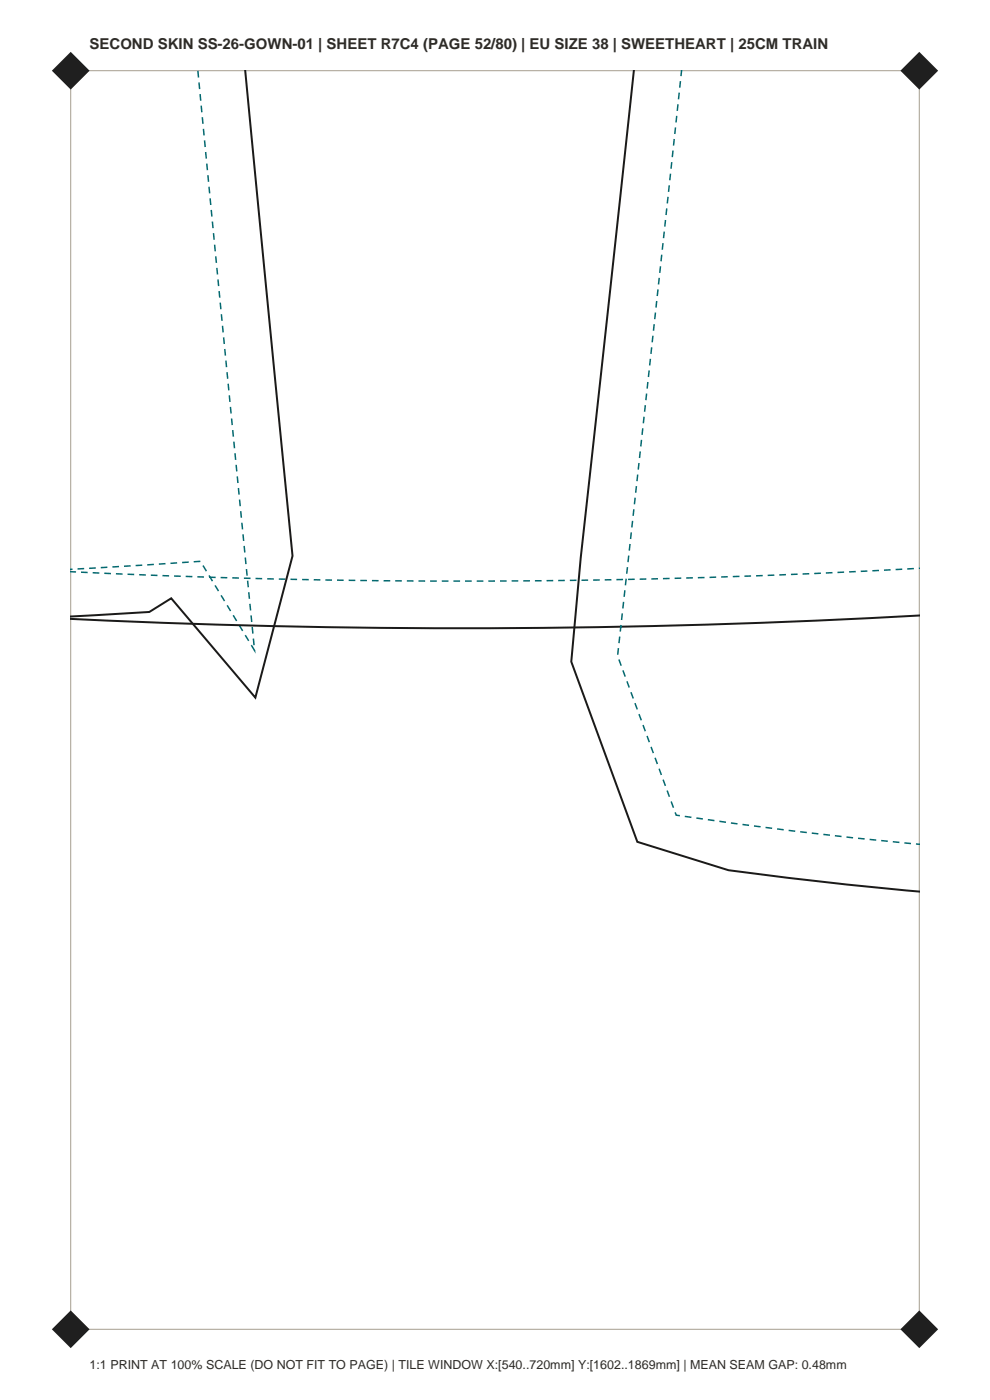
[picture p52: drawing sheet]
<svg xmlns="http://www.w3.org/2000/svg" width="210mm" height="297mm" viewBox="0 0 210 297" stroke-linecap="round" stroke-linejoin="round" font-family="sans-serif">
<defs><g id="words">
<text font-size="3.2" fill="#2e2b26" x="19" y="10.5">SECOND SKIN SS-26-GOWN-01 | SHEET R7C4 (PAGE 52/80) | EU SIZE 38 | SWEETHEART | 25CM TRAIN</text>
<text font-size="2.6" fill="#2e2b26" x="19" y="290.5">1:1 PRINT AT 100% SCALE (DO NOT FIT TO PAGE) | TILE WINDOW X:[540..720mm] Y:[1602..1869mm] | MEAN SEAM GAP: 0.48mm</text>
</g></defs>
<path d="M15 15h180v267h-180z" fill="none" stroke="#a69e8f" stroke-width=".21"/>
<g fill="#1f1f1f">
<path d="M11 282l4-4 4 4-4 4z" fill-rule="evenodd"/>
<path d="M191 282l4-4 4 4-4 4z" fill-rule="evenodd"/>
<path d="M11 15l4-4 4 4-4 4z" fill-rule="evenodd"/>
<path d="M191 15l4-4 4 4-4 4z" fill-rule="evenodd"/>
</g>
<path d="M52 14.9l10.1 103-7.9 30.1-17.9-21.1-4.6 2.9-16.7 1M134.5 14.9l-11.3 103.4-2 22.1 14 38.2 19.3 6a860 860 0 0 0 40.6 4.5M195.1 130.6a1736 1736 0 0 1-180.1 .7" fill="none" stroke="#1a1a1a" stroke-width=".42"/>
<path d="M42 14.9l12 123.1-11.5-18.9-27.5 1.7M195.1 120.6a1726.8 1726.8 0 0 1-180.1 .7M195.1 179.1a866.6 866.6 0 0 1-51.7-6.2l-12.4-33.8 13.6-124.2" fill="none" stroke="#036970" stroke-width=".32" stroke-dasharray="1.4 1.1" stroke-linecap="butt"/>
<use href="#words"/>
</svg>
